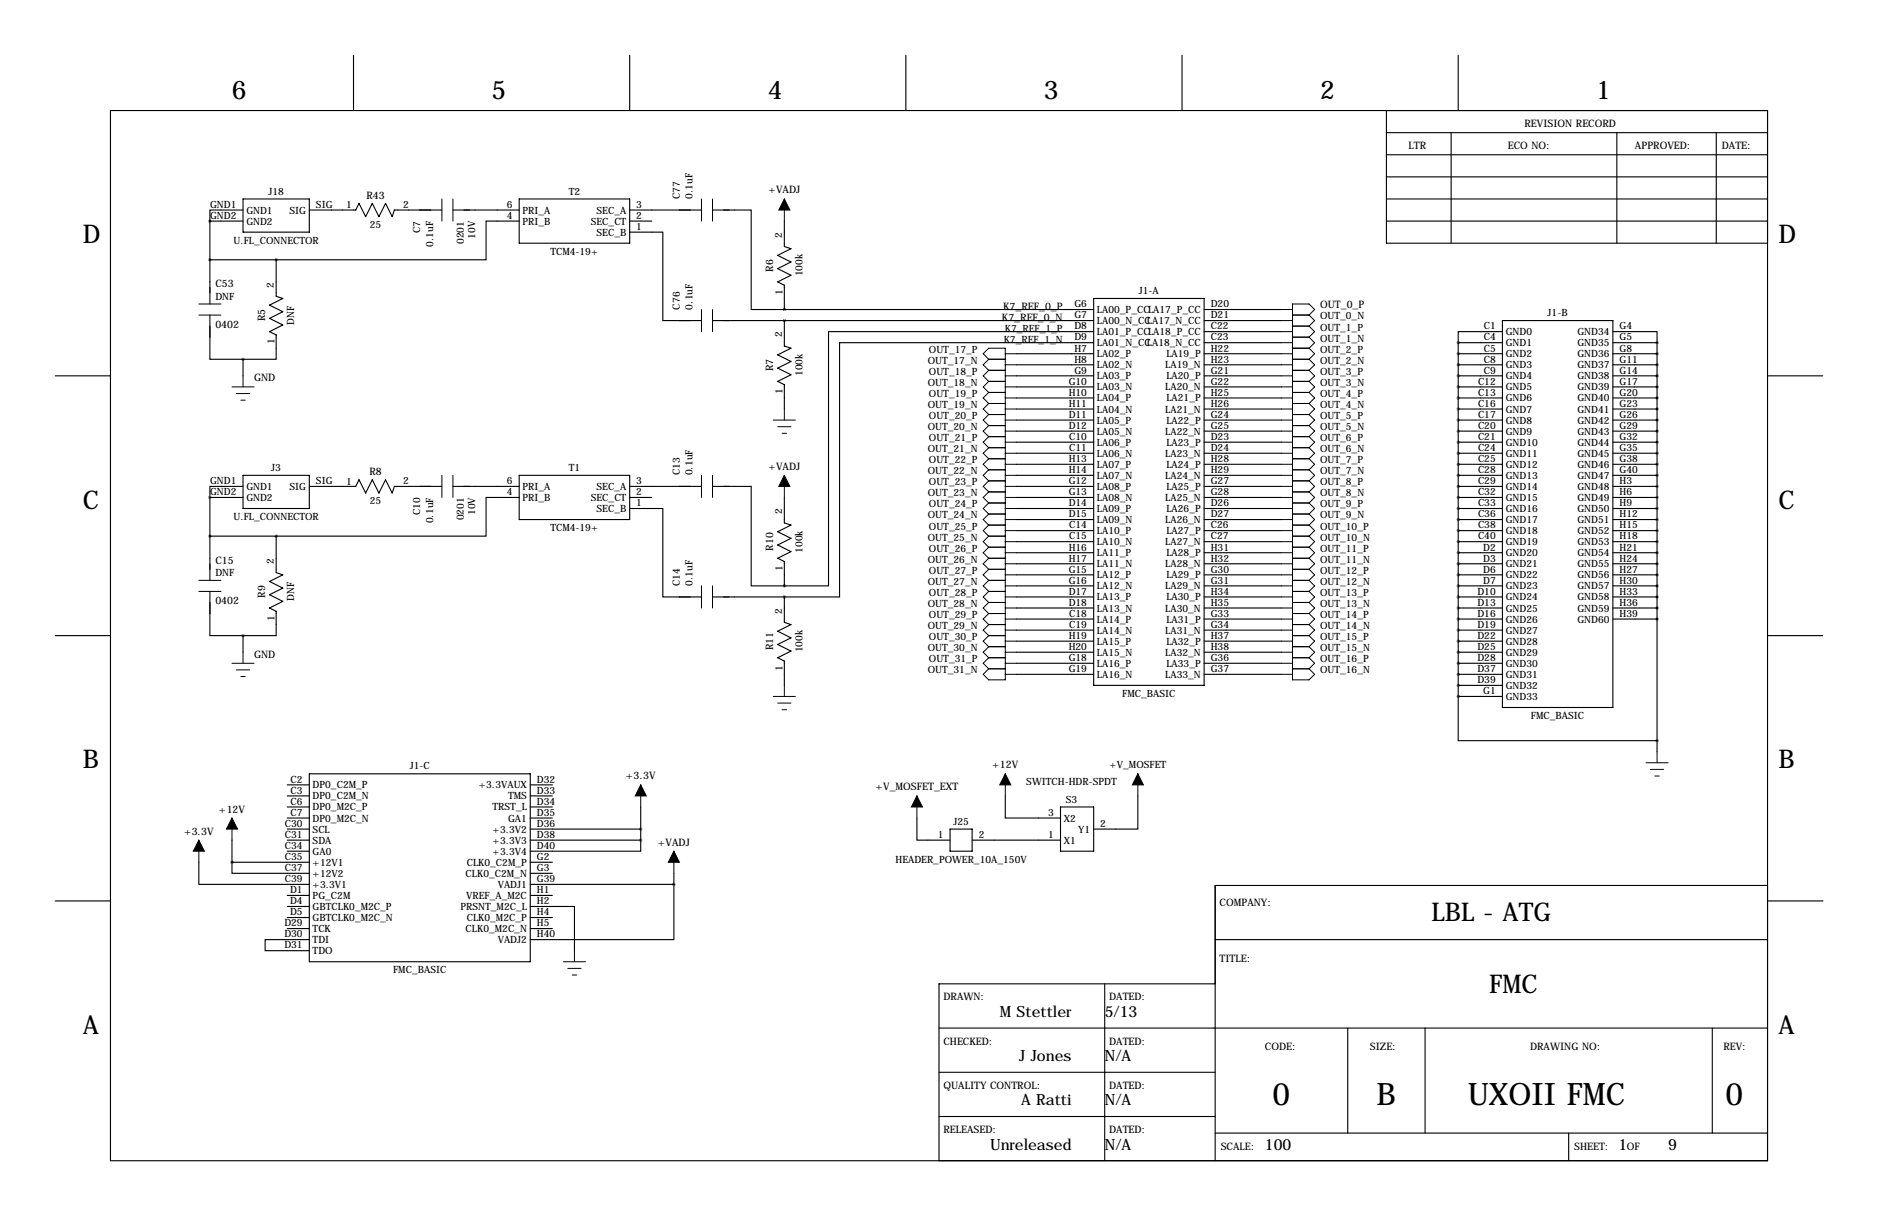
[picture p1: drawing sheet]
<svg xmlns="http://www.w3.org/2000/svg" width="432mm" height="279mm" viewBox="0 0 432 279" stroke-linecap="round" stroke-linejoin="round" font-family="sans-serif">
<defs><g id="words">
<g font-size="7.1">
<text x="292.6" y="254">0</text>
<text x="316.5" y="254">B</text>
<text x="337.5" y="254">UXOII FMC</text>
<text x="396.7" y="254">0</text>
</g>
<g font-size="5.9">
<text x="53.3" y="22.9">6</text>
<text x="113" y="22.9">5</text>
<text x="176.5" y="22.9">4</text>
<text x="240" y="22.9">3</text>
<text x="303.5" y="22.9">2</text>
<text x="367" y="22.9">1</text>
<text x="19" y="55.9">D</text>
<text x="408.9" y="55.9">D</text>
<text x="19" y="116.8">C</text>
<text x="408.9" y="116.8">C</text>
<text x="19" y="176.5">B</text>
<text x="408.9" y="176.5">B</text>
<text x="329.1" y="211.6">LBL - ATG</text>
<text x="342.4" y="228.1">FMC</text>
<text x="19" y="237.5">A</text>
<text x="408.9" y="237.5">A</text>
</g>
<g font-size="3.6">
<text x="229.9" y="233.7">M Stettler</text>
<text x="254" y="233.7">5/13</text>
<text x="234.4" y="243.8">J Jones</text>
<text x="254" y="243.8">N/A</text>
<text x="234.8" y="254">A Ratti</text>
<text x="254" y="254">N/A</text>
<text x="227.6" y="264.1">Unreleased</text>
<text x="254" y="264.1">N/A</text>
<text x="290.8" y="264.1">100</text>
<text x="372.1" y="264.1">1</text>
<text x="383.5" y="264.1">9</text>
</g>
<g font-size="2.4">
<text x="350.5" y="29.2">REVISION RECORD</text>
<text x="323.8" y="34.3">LTR</text>
<text x="346.7" y="34.3">ECO NO:</text>
<text x="375.9" y="34.3">APPROVED:</text>
<text x="395.9" y="34.3">DATE:</text>
<text x="84.3" y="45.7">R43</text>
<text x="176.7" y="44.4">+VADJ</text>
<text x="177.8" y="62.4" transform="rotate(-90 177.8 62.4)">R6</text>
<text x="49.5" y="66">C53</text>
<text x="230.6" y="71.1">K7_REF_0_P</text>
<text x="303.5" y="70.9">OUT_0_P</text>
<text x="49.5" y="75.3">0402</text>
<text x="61" y="73.8" transform="rotate(-90 61 73.8)">R5</text>
<text x="230.4" y="73.7">K7_REF_0_N</text>
<text x="58.4" y="87.6">GND</text>
<text x="177.8" y="85.2" transform="rotate(-90 177.8 85.2)">R7</text>
<text x="176.7" y="107.9">+VADJ</text>
<text x="84.9" y="109.2">R8</text>
<text x="49.5" y="129.5">C15</text>
<text x="177.8" y="126.6" transform="rotate(-90 177.8 126.6)">R10</text>
<text x="61" y="137.3" transform="rotate(-90 61 137.3)">R9</text>
<text x="49.5" y="138.8">0402</text>
<text x="177.8" y="149.4" transform="rotate(-90 177.8 149.4)">R11</text>
<text x="58.4" y="151.1">GND</text>
<text x="143.9" y="179.1">+3.3V</text>
<text x="228.2" y="176.5">+12V</text>
<text x="201.3" y="181.6">+V_MOSFET_EXT</text>
<text x="42.3" y="191.8">+3.3V</text>
<text x="50.4" y="186.7">+12V</text>
<text x="151.3" y="194.3">+VADJ</text>
<text x="280.4" y="208.3">COMPANY:</text>
<text x="280.4" y="221">TITLE:</text>
<text x="216.9" y="229.9">DRAWN:</text>
<text x="255" y="229.9">DATED:</text>
<text x="216.9" y="240">CHECKED:</text>
<text x="255" y="240">DATED:</text>
<text x="290.8" y="241.3">CODE:</text>
<text x="315" y="241.3">SIZE:</text>
<text x="351.8" y="241.3">DRAWING NO:</text>
<text x="396.2" y="241.3">REV:</text>
<text x="216.9" y="250.2">QUALITY CONTROL:</text>
<text x="255" y="250.2">DATED:</text>
<text x="216.9" y="260.3">RELEASED:</text>
<text x="255" y="260.3">DATED:</text>
<text x="280.7" y="264.2">SCALE:</text>
<text x="361.9" y="264.2">SHEET:</text>
<text x="374" y="264.2">OF</text>
</g>
<g font-size="2.3">
<text x="48.3" y="47.8">GND1</text>
<text x="61.7" y="44.7">J18</text>
<text x="72.6" y="47.8">SIG</text>
<text x="79.6" y="47.9">1</text>
<text x="92.7" y="47.8">2</text>
<text x="116.5" y="47.8">6</text>
<text x="130.8" y="44.7">T2</text>
<text x="146.3" y="47.8">3</text>
<text x="156.3" y="45.7" transform="rotate(-90 156.3 45.7)">C77</text>
<text x="159.3" y="45.7" transform="rotate(-90 159.3 45.7)">0.1uF</text>
<text x="48.3" y="50.3">GND2</text>
<text x="56.6" y="49.1">GND1</text>
<text x="56.6" y="51.6">GND2</text>
<text x="66.5" y="49.1">SIG</text>
<text x="85" y="52.4">25</text>
<text x="96.6" y="53.6" transform="rotate(-90 96.6 53.6)">C7</text>
<text x="116.5" y="50.3">4</text>
<text x="120.1" y="49.1">PRI_A</text>
<text x="120.1" y="51.6">PRI_B</text>
<text x="135.8" y="51.6">SEC_CT</text>
<text x="137.2" y="49.1">SEC_A</text>
<text x="146.3" y="50.3">2</text>
<text x="146.3" y="52.8">1</text>
<text x="53.7" y="56">U.FL_CONNECTOR</text>
<text x="99.6" y="56.7" transform="rotate(-90 99.6 56.7)">0.1uF</text>
<text x="106.7" y="56.1" transform="rotate(-90 106.7 56.1)">0201</text>
<text x="109.2" y="54.9" transform="rotate(-90 109.2 54.9)">10V</text>
<text x="126.5" y="58.5">TCM4-19+</text>
<text x="137.2" y="54.1">SEC_B</text>
<text x="179.8" y="54.7" transform="rotate(-90 179.8 54.7)">2</text>
<text x="184.5" y="63.5" transform="rotate(-90 184.5 63.5)">100k</text>
<text x="49.5" y="68.9">DNF</text>
<text x="63" y="66.1" transform="rotate(-90 63 66.1)">2</text>
<text x="156.3" y="71.1" transform="rotate(-90 156.3 71.1)">C76</text>
<text x="159.3" y="71.1" transform="rotate(-90 159.3 71.1)">0.1uF</text>
<text x="179.9" y="67.7" transform="rotate(-90 179.9 67.7)">1</text>
<text x="247" y="70.6">G6</text>
<text x="252.2" y="71.9">LA00_P_CCLA17_P_CC</text>
<text x="261.9" y="67.6">J1-A</text>
<text x="278.4" y="70.6">D20</text>
<text x="67.7" y="74.6" transform="rotate(-90 67.7 74.6)">DNF</text>
<text x="179.8" y="77.5" transform="rotate(-90 179.8 77.5)">2</text>
<text x="231" y="76.2">K7_REF_1_P</text>
<text x="247" y="73.2">G7</text>
<text x="247" y="75.7">D8</text>
<text x="252.2" y="74.5">LA00_N_CC</text>
<text x="252.2" y="77">LA01_P_CCLA18_P_CC</text>
<text x="263.7" y="74.5">LA17_N_CC</text>
<text x="278.4" y="73.2">D21</text>
<text x="278.4" y="75.7">C22</text>
<text x="303.5" y="75.9">OUT_1_P</text>
<text x="303.5" y="73.4">OUT_0_N</text>
<text x="341.1" y="75.7">C1</text>
<text x="346.2" y="77">GND0</text>
<text x="355.8" y="72.6">J1-B</text>
<text x="362.7" y="77">GND34</text>
<text x="372.4" y="75.7">G4</text>
<text x="63.1" y="79.1" transform="rotate(-90 63.1 79.1)">1</text>
<text x="213.3" y="83.6">OUT_17_N</text>
<text x="213.6" y="81">OUT_17_P</text>
<text x="230.8" y="78.7">K7_REF_1_N</text>
<text x="247" y="78.2">D9</text>
<text x="247" y="80.8">H7</text>
<text x="247" y="83.3">H8</text>
<text x="252.2" y="79.5">LA01_N_CC</text>
<text x="252.2" y="82.1">LA02_P</text>
<text x="263.7" y="79.5">LA18_N_CC</text>
<text x="268.2" y="82.1">LA19_P</text>
<text x="278.4" y="78.2">C23</text>
<text x="278.4" y="80.8">H22</text>
<text x="278.4" y="83.3">H23</text>
<text x="303.5" y="81">OUT_2_P</text>
<text x="303.5" y="83.6">OUT_2_N</text>
<text x="303.5" y="78.5">OUT_1_N</text>
<text x="341.1" y="78.2">C4</text>
<text x="341.1" y="80.8">C5</text>
<text x="341.1" y="83.3">C8</text>
<text x="346.2" y="79.5">GND1</text>
<text x="346.2" y="82.1">GND2</text>
<text x="362.7" y="79.5">GND35</text>
<text x="362.7" y="82.1">GND36</text>
<text x="372.4" y="78.2">G5</text>
<text x="372.4" y="80.8">G8</text>
<text x="372.4" y="83.3">G11</text>
<text x="184.5" y="86.4" transform="rotate(-90 184.5 86.4)">100k</text>
<text x="213.3" y="88.6">OUT_18_N</text>
<text x="213.6" y="86.1">OUT_18_P</text>
<text x="245.7" y="88.4">G10</text>
<text x="247" y="85.9">G9</text>
<text x="252.2" y="84.6">LA02_N</text>
<text x="252.2" y="87.2">LA03_P</text>
<text x="252.2" y="89.7">LA03_N</text>
<text x="267.9" y="84.6">LA19_N</text>
<text x="267.9" y="89.7">LA20_N</text>
<text x="268.2" y="87.2">LA20_P</text>
<text x="278.4" y="85.9">G21</text>
<text x="278.4" y="88.4">G22</text>
<text x="303.5" y="86.1">OUT_3_P</text>
<text x="303.5" y="88.6">OUT_3_N</text>
<text x="339.8" y="88.4">C12</text>
<text x="341.1" y="85.9">C9</text>
<text x="346.2" y="84.6">GND3</text>
<text x="346.2" y="87.2">GND4</text>
<text x="346.2" y="89.7">GND5</text>
<text x="362.7" y="84.6">GND37</text>
<text x="362.7" y="87.2">GND38</text>
<text x="362.7" y="89.7">GND39</text>
<text x="372.4" y="85.9">G14</text>
<text x="372.4" y="88.4">G17</text>
<text x="179.9" y="90.6" transform="rotate(-90 179.9 90.6)">1</text>
<text x="213.3" y="93.7">OUT_19_N</text>
<text x="213.6" y="91.2">OUT_19_P</text>
<text x="245.7" y="90.9">H10</text>
<text x="245.7" y="93.5">H11</text>
<text x="252.2" y="92.2">LA04_P</text>
<text x="252.2" y="94.8">LA04_N</text>
<text x="267.9" y="94.8">LA21_N</text>
<text x="268.2" y="92.2">LA21_P</text>
<text x="278.4" y="90.9">H25</text>
<text x="278.4" y="93.5">H26</text>
<text x="303.5" y="91.2">OUT_4_P</text>
<text x="303.5" y="93.7">OUT_4_N</text>
<text x="339.8" y="90.9">C13</text>
<text x="339.8" y="93.5">C16</text>
<text x="346.2" y="92.2">GND6</text>
<text x="346.2" y="94.8">GND7</text>
<text x="362.7" y="92.2">GND40</text>
<text x="362.7" y="94.8">GND41</text>
<text x="372.4" y="90.9">G20</text>
<text x="372.4" y="93.5">G23</text>
<text x="213.3" y="98.8">OUT_20_N</text>
<text x="213.6" y="101.3">OUT_21_P</text>
<text x="213.6" y="96.3">OUT_20_P</text>
<text x="245.7" y="96">D11</text>
<text x="245.7" y="98.6">D12</text>
<text x="245.9" y="101.1">C10</text>
<text x="252.2" y="97.3">LA05_P</text>
<text x="252.2" y="99.9">LA05_N</text>
<text x="267.9" y="99.9">LA22_N</text>
<text x="268.2" y="97.3">LA22_P</text>
<text x="278.4" y="96">G24</text>
<text x="278.4" y="98.6">G25</text>
<text x="278.4" y="101.1">D23</text>
<text x="303.5" y="101.3">OUT_6_P</text>
<text x="303.5" y="96.3">OUT_5_P</text>
<text x="303.5" y="98.8">OUT_5_N</text>
<text x="339.8" y="96">C17</text>
<text x="339.8" y="98.6">C20</text>
<text x="339.8" y="101.1">C21</text>
<text x="346.2" y="97.3">GND8</text>
<text x="346.2" y="99.9">GND9</text>
<text x="362.7" y="97.3">GND42</text>
<text x="362.7" y="99.9">GND43</text>
<text x="372.4" y="96">G26</text>
<text x="372.4" y="98.6">G29</text>
<text x="372.4" y="101.1">G32</text>
<text x="213.3" y="103.9">OUT_21_N</text>
<text x="213.6" y="106.4">OUT_22_P</text>
<text x="245.7" y="106.2">H13</text>
<text x="245.9" y="103.6">C11</text>
<text x="252.2" y="102.4">LA06_P</text>
<text x="252.2" y="104.9">LA06_N</text>
<text x="252.2" y="107.5">LA07_P</text>
<text x="267.9" y="104.9">LA23_N</text>
<text x="268.2" y="102.4">LA23_P</text>
<text x="268.2" y="107.5">LA24_P</text>
<text x="278.4" y="103.6">D24</text>
<text x="278.4" y="106.2">H28</text>
<text x="303.5" y="106.4">OUT_7_P</text>
<text x="303.5" y="103.9">OUT_6_N</text>
<text x="339.8" y="103.6">C24</text>
<text x="339.8" y="106.2">C25</text>
<text x="346.2" y="102.4">GND10</text>
<text x="346.2" y="104.9">GND11</text>
<text x="346.2" y="107.5">GND12</text>
<text x="362.7" y="102.4">GND44</text>
<text x="362.7" y="104.9">GND45</text>
<text x="362.7" y="107.5">GND46</text>
<text x="372.4" y="103.6">G35</text>
<text x="372.4" y="106.2">G38</text>
<text x="48.3" y="111.3">GND1</text>
<text x="48.3" y="113.8">GND2</text>
<text x="56.6" y="112.6">GND1</text>
<text x="62.4" y="108.2">J3</text>
<text x="66.5" y="112.6">SIG</text>
<text x="72.6" y="111.3">SIG</text>
<text x="79.6" y="111.4">1</text>
<text x="92.7" y="111.3">2</text>
<text x="116.5" y="111.3">6</text>
<text x="116.5" y="113.8">4</text>
<text x="120.1" y="112.6">PRI_A</text>
<text x="130.8" y="108.2">T1</text>
<text x="137.2" y="112.6">SEC_A</text>
<text x="146.3" y="111.3">3</text>
<text x="146.3" y="113.8">2</text>
<text x="156.3" y="109.2" transform="rotate(-90 156.3 109.2)">C13</text>
<text x="159.3" y="109.2" transform="rotate(-90 159.3 109.2)">0.1uF</text>
<text x="213.3" y="109">OUT_22_N</text>
<text x="213.6" y="111.5">OUT_23_P</text>
<text x="245.7" y="108.7">H14</text>
<text x="245.7" y="111.3">G12</text>
<text x="245.7" y="113.8">G13</text>
<text x="252.2" y="110">LA07_N</text>
<text x="252.2" y="112.6">LA08_P</text>
<text x="267.9" y="110">LA24_N</text>
<text x="268.2" y="112.6">LA25_P</text>
<text x="278.4" y="108.7">H29</text>
<text x="278.4" y="111.3">G27</text>
<text x="278.4" y="113.8">G28</text>
<text x="303.5" y="109">OUT_7_N</text>
<text x="303.5" y="111.5">OUT_8_P</text>
<text x="339.8" y="108.7">C28</text>
<text x="339.8" y="111.3">C29</text>
<text x="339.8" y="113.8">C32</text>
<text x="346.2" y="110">GND13</text>
<text x="346.2" y="112.6">GND14</text>
<text x="362.7" y="110">GND47</text>
<text x="362.7" y="112.6">GND48</text>
<text x="372.4" y="108.7">G40</text>
<text x="372.4" y="111.3">H3</text>
<text x="372.4" y="113.8">H6</text>
<text x="53.7" y="119.5">U.FL_CONNECTOR</text>
<text x="56.6" y="115.1">GND2</text>
<text x="85" y="115.9">25</text>
<text x="96.6" y="118.4" transform="rotate(-90 96.6 118.4)">C10</text>
<text x="106.7" y="119.6" transform="rotate(-90 106.7 119.6)">0201</text>
<text x="109.2" y="118.4" transform="rotate(-90 109.2 118.4)">10V</text>
<text x="120.1" y="115.1">PRI_B</text>
<text x="135.8" y="115.1">SEC_CT</text>
<text x="137.2" y="117.6">SEC_B</text>
<text x="146.3" y="116.3">1</text>
<text x="179.8" y="118.2" transform="rotate(-90 179.8 118.2)">2</text>
<text x="213.3" y="119.1">OUT_24_N</text>
<text x="213.3" y="114">OUT_23_N</text>
<text x="213.6" y="116.6">OUT_24_P</text>
<text x="245.7" y="116.3">D14</text>
<text x="245.7" y="118.9">D15</text>
<text x="252.2" y="115.1">LA08_N</text>
<text x="252.2" y="117.6">LA09_P</text>
<text x="267.9" y="115.1">LA25_N</text>
<text x="268.2" y="117.6">LA26_P</text>
<text x="278.4" y="116.3">D26</text>
<text x="278.4" y="118.9">D27</text>
<text x="303.5" y="116.6">OUT_9_P</text>
<text x="303.5" y="119.1">OUT_9_N</text>
<text x="303.5" y="114">OUT_8_N</text>
<text x="339.8" y="116.3">C33</text>
<text x="339.8" y="118.9">C36</text>
<text x="346.2" y="115.1">GND15</text>
<text x="346.2" y="117.6">GND16</text>
<text x="362.7" y="115.1">GND49</text>
<text x="362.7" y="117.6">GND50</text>
<text x="372.4" y="116.3">H9</text>
<text x="372.4" y="118.9">H12</text>
<text x="99.6" y="120.2" transform="rotate(-90 99.6 120.2)">0.1uF</text>
<text x="126.5" y="122">TCM4-19+</text>
<text x="213.3" y="124.2">OUT_25_N</text>
<text x="213.6" y="121.7">OUT_25_P</text>
<text x="245.9" y="121.4">C14</text>
<text x="245.9" y="124">C15</text>
<text x="252.2" y="120.2">LA09_N</text>
<text x="252.2" y="122.7">LA10_P</text>
<text x="252.2" y="125.3">LA10_N</text>
<text x="267.9" y="120.2">LA26_N</text>
<text x="267.9" y="125.3">LA27_N</text>
<text x="268.2" y="122.7">LA27_P</text>
<text x="278.4" y="121.4">C26</text>
<text x="278.4" y="124">C27</text>
<text x="303.5" y="121.7">OUT_10_P</text>
<text x="303.5" y="124.2">OUT_10_N</text>
<text x="339.8" y="121.4">C38</text>
<text x="339.8" y="124">C40</text>
<text x="346.2" y="120.2">GND17</text>
<text x="346.2" y="122.7">GND18</text>
<text x="346.2" y="125.3">GND19</text>
<text x="362.7" y="120.2">GND51</text>
<text x="362.7" y="122.7">GND52</text>
<text x="362.7" y="125.3">GND53</text>
<text x="372.4" y="121.4">H15</text>
<text x="372.4" y="124">H18</text>
<text x="63" y="129.6" transform="rotate(-90 63 129.6)">2</text>
<text x="179.9" y="131.2" transform="rotate(-90 179.9 131.2)">1</text>
<text x="184.5" y="127" transform="rotate(-90 184.5 127)">100k</text>
<text x="213.3" y="129.3">OUT_26_N</text>
<text x="213.6" y="131.8">OUT_27_P</text>
<text x="213.6" y="126.7">OUT_26_P</text>
<text x="245.7" y="126.5">H16</text>
<text x="245.7" y="129">H17</text>
<text x="245.7" y="131.6">G15</text>
<text x="252.2" y="127.8">LA11_P</text>
<text x="252.2" y="130.3">LA11_N</text>
<text x="267.9" y="130.3">LA28_N</text>
<text x="268.2" y="127.8">LA28_P</text>
<text x="278.4" y="126.5">H31</text>
<text x="278.4" y="129">H32</text>
<text x="278.4" y="131.6">G30</text>
<text x="303.5" y="126.7">OUT_11_P</text>
<text x="303.5" y="129.3">OUT_11_N</text>
<text x="303.5" y="131.8">OUT_12_P</text>
<text x="341" y="126.5">D2</text>
<text x="341" y="129">D3</text>
<text x="341" y="131.6">D6</text>
<text x="346.2" y="127.8">GND20</text>
<text x="346.2" y="130.3">GND21</text>
<text x="362.7" y="127.8">GND54</text>
<text x="362.7" y="130.3">GND55</text>
<text x="372.4" y="126.5">H21</text>
<text x="372.4" y="129">H24</text>
<text x="372.4" y="131.6">H27</text>
<text x="49.5" y="132.4">DNF</text>
<text x="156.3" y="134.6" transform="rotate(-90 156.3 134.6)">C14</text>
<text x="159.3" y="134.6" transform="rotate(-90 159.3 134.6)">0.1uF</text>
<text x="213.3" y="134.4">OUT_27_N</text>
<text x="213.6" y="136.9">OUT_28_P</text>
<text x="245.7" y="134.1">G16</text>
<text x="245.7" y="136.7">D17</text>
<text x="252.2" y="132.9">LA12_P</text>
<text x="252.2" y="135.4">LA12_N</text>
<text x="252.2" y="138">LA13_P</text>
<text x="267.9" y="135.4">LA29_N</text>
<text x="268.2" y="132.9">LA29_P</text>
<text x="268.2" y="138">LA30_P</text>
<text x="278.4" y="134.1">G31</text>
<text x="278.4" y="136.7">H34</text>
<text x="303.5" y="136.9">OUT_13_P</text>
<text x="303.5" y="134.4">OUT_12_N</text>
<text x="339.7" y="136.7">D10</text>
<text x="341" y="134.1">D7</text>
<text x="346.2" y="132.9">GND22</text>
<text x="346.2" y="135.4">GND23</text>
<text x="346.2" y="138">GND24</text>
<text x="362.7" y="132.9">GND56</text>
<text x="362.7" y="135.4">GND57</text>
<text x="362.7" y="138">GND58</text>
<text x="372.4" y="134.1">H30</text>
<text x="372.4" y="136.7">H33</text>
<text x="63.1" y="142.6" transform="rotate(-90 63.1 142.6)">1</text>
<text x="67.7" y="138.1" transform="rotate(-90 67.7 138.1)">DNF</text>
<text x="179.8" y="141" transform="rotate(-90 179.8 141)">2</text>
<text x="213.3" y="139.4">OUT_28_N</text>
<text x="213.6" y="142">OUT_29_P</text>
<text x="245.7" y="139.2">D18</text>
<text x="245.9" y="141.7">C18</text>
<text x="252.2" y="140.5">LA13_N</text>
<text x="252.2" y="143">LA14_P</text>
<text x="267.9" y="140.5">LA30_N</text>
<text x="268.2" y="143">LA31_P</text>
<text x="278.4" y="139.2">H35</text>
<text x="278.4" y="141.7">G33</text>
<text x="303.5" y="142">OUT_14_P</text>
<text x="303.5" y="139.4">OUT_13_N</text>
<text x="339.7" y="139.2">D13</text>
<text x="339.7" y="141.7">D16</text>
<text x="346.2" y="140.5">GND25</text>
<text x="346.2" y="143">GND26</text>
<text x="362.7" y="140.5">GND59</text>
<text x="362.7" y="143">GND60</text>
<text x="372.4" y="139.2">H36</text>
<text x="372.4" y="141.7">H39</text>
<text x="184.5" y="149.9" transform="rotate(-90 184.5 149.9)">100k</text>
<text x="213.3" y="149.6">OUT_30_N</text>
<text x="213.3" y="144.5">OUT_29_N</text>
<text x="213.6" y="147.1">OUT_30_P</text>
<text x="245.7" y="146.8">H19</text>
<text x="245.7" y="149.4">H20</text>
<text x="245.9" y="144.3">C19</text>
<text x="252.2" y="145.6">LA14_N</text>
<text x="252.2" y="148.1">LA15_P</text>
<text x="267.9" y="145.6">LA31_N</text>
<text x="268.2" y="148.1">LA32_P</text>
<text x="278.4" y="144.3">G34</text>
<text x="278.4" y="146.8">H37</text>
<text x="278.4" y="149.4">H38</text>
<text x="303.5" y="147.1">OUT_15_P</text>
<text x="303.5" y="149.6">OUT_15_N</text>
<text x="303.5" y="144.5">OUT_14_N</text>
<text x="339.7" y="144.3">D19</text>
<text x="339.7" y="146.8">D22</text>
<text x="339.7" y="149.4">D25</text>
<text x="346.2" y="145.6">GND27</text>
<text x="346.2" y="148.1">GND28</text>
<text x="179.9" y="154.1" transform="rotate(-90 179.9 154.1)">1</text>
<text x="213.3" y="154.7">OUT_31_N</text>
<text x="213.6" y="152.1">OUT_31_P</text>
<text x="245.7" y="151.9">G18</text>
<text x="245.7" y="154.4">G19</text>
<text x="252.2" y="150.7">LA15_N</text>
<text x="252.2" y="153.2">LA16_P</text>
<text x="252.2" y="155.7">LA16_N</text>
<text x="267.9" y="150.7">LA32_N</text>
<text x="267.9" y="155.7">LA33_N</text>
<text x="268.2" y="153.2">LA33_P</text>
<text x="278.4" y="151.9">G36</text>
<text x="278.4" y="154.4">G37</text>
<text x="303.5" y="152.1">OUT_16_P</text>
<text x="303.5" y="154.7">OUT_16_N</text>
<text x="339.7" y="151.9">D28</text>
<text x="339.7" y="154.4">D37</text>
<text x="346.2" y="150.7">GND29</text>
<text x="346.2" y="153.2">GND30</text>
<text x="346.2" y="155.7">GND31</text>
<text x="258" y="160.1">FMC_BASIC</text>
<text x="339.7" y="157">D39</text>
<text x="341" y="159.5">G1</text>
<text x="346.2" y="158.3">GND32</text>
<text x="346.2" y="160.8">GND33</text>
<text x="352" y="165.2">FMC_BASIC</text>
<text x="66.8" y="179.8">C2</text>
<text x="94.2" y="176.8">J1-C</text>
<text x="123.4" y="179.8">D32</text>
<text x="255.1" y="176.5">+V_MOSFET</text>
<text x="66.8" y="182.4">C3</text>
<text x="66.8" y="184.9">C6</text>
<text x="71.9" y="181.1">DP0_C2M_P</text>
<text x="71.9" y="183.7">DP0_C2M_N</text>
<text x="110.1" y="181.1">+3.3VAUX</text>
<text x="116.8" y="183.7">TMS</text>
<text x="123.4" y="182.4">D33</text>
<text x="123.4" y="184.9">D34</text>
<text x="236" y="180.3">SWITCH-HDR-SPDT</text>
<text x="245.1" y="184.5">S3</text>
<text x="65.5" y="190">C30</text>
<text x="66.8" y="187.5">C7</text>
<text x="71.9" y="186.2">DP0_M2C_P</text>
<text x="71.9" y="188.8">DP0_M2C_N</text>
<text x="71.9" y="191.3">SCL</text>
<text x="113.3" y="186.2">TRST_L</text>
<text x="113.3" y="191.3">+3.3V2</text>
<text x="116.8" y="188.8">GA1</text>
<text x="123.4" y="187.5">D35</text>
<text x="123.4" y="190">D36</text>
<text x="219.2" y="189.5">J25</text>
<text x="241" y="187.5">3</text>
<text x="244.6" y="188.8">X2</text>
<text x="247.9" y="191.3">Y1</text>
<text x="253" y="190">2</text>
<text x="65.5" y="192.5">C31</text>
<text x="65.5" y="195.1">C34</text>
<text x="65.5" y="197.6">C35</text>
<text x="71.9" y="193.8">SDA</text>
<text x="71.9" y="196.4">GA0</text>
<text x="113.3" y="193.8">+3.3V3</text>
<text x="113.3" y="196.4">+3.3V4</text>
<text x="123.4" y="192.5">D38</text>
<text x="123.4" y="195.1">D40</text>
<text x="123.4" y="197.6">G2</text>
<text x="215.6" y="192.5">1</text>
<text x="225" y="192.5">2</text>
<text x="241" y="192.5">1</text>
<text x="244.6" y="193.8">X1</text>
<text x="65.5" y="200.2">C37</text>
<text x="65.5" y="202.7">C39</text>
<text x="71.9" y="198.9">+12V1</text>
<text x="71.9" y="201.5">+12V2</text>
<text x="107.1" y="201.5">CLK0_C2M_N</text>
<text x="107.3" y="198.9">CLK0_C2M_P</text>
<text x="123.4" y="200.2">G3</text>
<text x="123.4" y="202.7">G39</text>
<text x="205.9" y="198.2">HEADER_POWER_10A_150V</text>
<text x="66.7" y="205.2">D1</text>
<text x="66.7" y="207.8">D4</text>
<text x="71.9" y="204">+3.3V1</text>
<text x="71.9" y="206.5">PG_C2M</text>
<text x="71.9" y="209.1">GBTCLK0_M2C_P</text>
<text x="105.9" y="209.1">PRSNT_M2C_L</text>
<text x="107.2" y="206.5">VREF_A_M2C</text>
<text x="114.4" y="204">VADJ1</text>
<text x="123.4" y="205.2">H1</text>
<text x="123.4" y="207.8">H2</text>
<text x="65.4" y="212.9">D29</text>
<text x="65.4" y="215.4">D30</text>
<text x="66.7" y="210.3">D5</text>
<text x="71.9" y="211.6">GBTCLK0_M2C_N</text>
<text x="71.9" y="214.2">TCK</text>
<text x="107.1" y="214.2">CLK0_M2C_N</text>
<text x="107.3" y="211.6">CLK0_M2C_P</text>
<text x="123.4" y="210.3">H4</text>
<text x="123.4" y="212.9">H5</text>
<text x="123.4" y="215.4">H40</text>
<text x="65.4" y="217.9">D31</text>
<text x="71.9" y="216.7">TDI</text>
<text x="71.9" y="219.2">TDO</text>
<text x="114.4" y="216.7">VADJ2</text>
<text x="90.4" y="223.6">FMC_BASIC</text>
</g>
</g></defs>
<g fill="none" stroke="#000" stroke-width=".25">
<path d="M81.3 12.7v12.7M144.8 12.7v12.7M208.3 12.7v12.7M271.8 12.7v12.7M335.3 12.7v12.7M25.4 25.4h381v241.3h-381zM318.8 30.5h87.6M318.8 35.6h87.6M318.8 25.4v30.5h87.6M333.7 30.5v25.4M371.8 30.5v25.4M394.6 30.5v25.4"/>
<path d="M48.3 50.8h7.6M48.3 50.8v19M48.3 59.7h15.2M55.9 48.3h-7.6v2.5M55.9 45.7h15.2v7.6h-15.2zM63.5 59.7v8.4l1.5 .5-3 1.5 3 1.5-3 1.6 3 1.5-3 1.5 1.5 .8v5.5h-7.6M71.1 48.3h10.7l.7-1.6 1.6 3.1 1.5-3.1 1.5 3.1 1.5-3.1 1.6 3.1 .5-1.5h10.9M104.1 48.3h15.3M119.4 50.8h-7.6v8.9h-48.3M119.4 45.7h25.4v10.2h-25.4zM144.8 53.3h7.6v20.4h8.9M144.8 50.8h5.1"/>
<path d="M144.8 48.3h16.5M163.8 48.3h8.9v22.8h7.6M180.3 50.8v5.8l1.6 .6-3.1 1.5 3.1 1.5-3.1 1.5 3.1 1.5-3.1 1.6 1.5 .7v5.6M318.8 45.7h87.6M318.8 50.8h87.6M318.8 40.6h87.6M48.3 72.4v10.1h7.6M163.8 73.7h87.7M180.3 71.1h71.2M180.3 73.7v5.8l1.6 .5-3.1 1.5 3.1 1.6-3.1 1.5 3.1 1.5-3.1 1.5 1.5 .8v5.6M251.5 76.2h-61v58.4h-10.2M251.5 78.7h-58.5v58.5h-12.7"/>
<path d="M251.5 68.6h25.4v88.9h-25.4zM276.9 71.1h17.7M276.9 73.7h17.7M276.9 76.2h17.7M276.9 78.7h17.7M335.3 78.7v81.3M335.3 78.7h10.1M345.4 76.2h-10.1v2.5M345.4 73.7h25.4v88.9h-25.4zM370.8 76.2h10.2v2.5M370.8 78.7h10.2M381 78.7v94"/>
<path d="M12.7 86.4h12.7M55.9 82.5v3.9M233.7 86.4h17.8M233.7 81.3h17.8M233.7 83.8h17.8M233.7 88.9h17.8M233.7 91.4h17.8M233.7 94h17.8M233.7 96.5h17.8M233.7 99.1h17.8M276.9 86.4h17.7M276.9 81.3h17.7"/>
<path d="M276.9 83.8h17.7M276.9 88.9h17.7M276.9 91.4h17.7M276.9 94h17.7M276.9 96.5h17.7M276.9 99.1h17.7M335.3 86.4h10.1M335.3 81.3h10.1M335.3 83.8h10.1M335.3 88.9h10.1M335.3 91.4h10.1M335.3 94h10.1"/>
<path d="M335.3 96.5h10.1M335.3 99.1h10.1M370.8 86.4h10.2M370.8 81.3h10.2M370.8 83.8h10.2M370.8 88.9h10.2M370.8 91.4h10.2M370.8 94h10.2M370.8 96.5h10.2M370.8 99.1h10.2M406.4 86.4h12.7M48.3 114.3h7.6"/>
<path d="M48.3 114.3v19M55.9 111.8h-7.6v2.5M55.9 109.2h15.2v7.6h-15.2zM71.1 111.8h10.7l.7-1.6 1.6 3.1 1.5-3.1 1.5 3.1 1.5-3.1 1.6 3.1 .5-1.5h10.9M104.1 111.8h15.3M119.4 114.3h-7.6v8.9h-48.3M119.4 109.2h25.4v10.2h-25.4zM144.8 116.8h7.6v20.4h8.9M144.8 111.8h16.5M144.8 114.3h5.1M163.8 111.8h8.9v22.8h7.6M180.3 114.3v5.8l1.6 .6-3.1 1.5 3.1 1.5-3.1 1.5 3.1 1.5-3.1 1.6 1.5 .7v5.6"/>
<path d="M233.7 101.6h17.8M233.7 104.1h17.8M233.7 106.7h17.8M233.7 109.2h17.8M233.7 111.8h17.8M233.7 114.3h17.8M233.7 116.8h17.8M233.7 119.4h17.8M276.9 101.6h17.7M276.9 104.1h17.7M276.9 106.7h17.7M276.9 109.2h17.7"/>
<path d="M276.9 111.8h17.7M276.9 114.3h17.7M276.9 116.8h17.7M276.9 119.4h17.7M335.3 101.6h10.1M335.3 104.1h10.1M335.3 106.7h10.1M335.3 109.2h10.1M335.3 111.8h10.1M335.3 114.3h10.1M335.3 116.8h10.1M335.3 119.4h10.1"/>
<path d="M370.8 101.6h10.2M370.8 104.1h10.2M370.8 106.7h10.2M370.8 109.2h10.2M370.8 111.8h10.2M370.8 114.3h10.2M370.8 116.8h10.2M370.8 119.4h10.2M48.3 135.9v10.1h7.6M48.3 123.2h15.2M63.5 123.2v8.4l1.5 .5-3 1.5 3 1.5-3 1.6 3 1.5-3 1.5 1.5 .8v5.5h-7.6M163.8 137.2h16.5"/>
<path d="M180.3 137.2v5.8l1.6 .5-3.1 1.5 3.1 1.6-3.1 1.5 3.1 1.5-3.1 1.5 1.5 .8v5.6M233.7 121.9h17.8M233.7 124.5h17.8M233.7 127h17.8M233.7 129.5h17.8M233.7 132.1h17.8M233.7 134.6h17.8M233.7 137.2h17.8M233.7 139.7h17.8M276.9 121.9h17.7M276.9 124.5h17.7M276.9 127h17.7"/>
<path d="M276.9 129.5h17.7M276.9 132.1h17.7M276.9 134.6h17.7M276.9 137.2h17.7M276.9 139.7h17.7M335.3 121.9h10.1M335.3 124.5h10.1M335.3 127h10.1M335.3 129.5h10.1M335.3 132.1h10.1M335.3 134.6h10.1M335.3 137.2h10.1"/>
<path d="M335.3 139.7h10.1M370.8 121.9h10.2M370.8 124.5h10.2M370.8 127h10.2M370.8 129.5h10.2M370.8 132.1h10.2M370.8 134.6h10.2M370.8 137.2h10.2M370.8 139.7h10.2M12.7 146h12.7M55.9 146v3.9M233.7 142.2h17.8"/>
<path d="M233.7 144.8h17.8M233.7 147.3h17.8M233.7 149.9h17.8M233.7 152.4h17.8M233.7 154.9h17.8M276.9 142.2h17.7M276.9 144.8h17.7M276.9 147.3h17.7M276.9 149.9h17.7M276.9 152.4h17.7M276.9 154.9h17.7M335.3 157.5h10.1"/>
<path d="M335.3 142.2h10.1M335.3 144.8h10.1M335.3 147.3h10.1M335.3 149.9h10.1M335.3 152.4h10.1M335.3 154.9h10.1M370.8 142.2h10.2M406.4 146h12.7M71.1 177.8h50.8v43.2h-50.8zM335.3 160v10.2h45.7M335.3 160h10.1M45.7 198.1v5.1h25.4"/>
<path d="M53.3 198.1v2.6h17.8M53.3 198.1h17.8M53.3 193v5.1M66 180.3h5.1M66 182.9h5.1M66 185.4h5.1M66 188h5.1M66 190.5h5.1M66 193h5.1M66 195.6h5.1M121.9 180.3h5.1M121.9 182.9h5.1"/>
<path d="M121.9 185.4h5.1M121.9 188h5.1M121.9 190.5h25.4M121.9 193h25.4M121.9 198.1h5.1M147.3 193v2.6h-25.4M147.3 185.4v7.6M210.8 188v5h7.6M218.4 190.5h5.1v5.1h-5.1zM223.5 193h20.3M231.1 182.9v5.1h12.7M243.8 185.4h7.7v10.2h-7.7z"/>
<path d="M261.6 182.9v7.6h-10.1M12.7 207h12.7M66 205.7h5.1M66 208.3h5.1M66 210.8h5.1M66 213.4h5.1M71.1 215.9h-10.1v2.5h10.1M121.9 208.3h10.2v10.1M121.9 200.7h5.1M121.9 203.2h33M121.9 205.7h5.1M121.9 210.8h5.1"/>
<path d="M121.9 213.4h5.1M154.9 203.2v12.7h-33M154.9 200.7v2.5M279.4 215.9h127M406.4 203.5h-127v63.2M406.5 207h12.7M215.9 236.2h190.5M254 226.1v40.6M279.4 226.1h-63.5v40.6M309.9 236.2v24.1M327.7 236.2v24.1M393.7 236.2v24.1"/>
<path d="M215.9 246.4h63.5M215.9 256.5h63.5M279.4 260.3h127M360.7 260.3v6.4"/>
</g>
<g fill="none" stroke="#000" stroke-width=".23">
<path d="M101.6 45.7v5.1M104.1 45.7v5.1M161.3 45.7v5.1M163.8 45.7v5.1M180.3 45.7v5.1M45.7 69.8h5.1M45.7 72.4h5.1M161.3 71.1v5.1M163.8 71.1v5.1M294.6 76.2h2.6M294.6 78.7h2.6M294.6 71.1h2.6"/>
<path d="M294.6 73.7h2.6M297.2 72.4h3.8M297.2 74.9h3.8M297.2 77.5h3.8M301 72.4l1.3-1.3-1.3-1.3h-3.8v86.4h3.8l1.3-1.3-1.3-1.2M301 74.9l1.3 1.3-1.3 1.3M301 77.5l1.3 1.2-1.3 1.3M301 72.4l1.3 1.3-1.3 1.2M53.3 88.9h5.1M54.4 90.4h3M55.4 91.9h1M55.9 86.4v2.5"/>
<path d="M177.8 96.5h5.1M178.8 98h3.1M179.8 99.6h1M180.3 94v2.5M227.3 82.5l-1.2-1.2 1.2-1.3h3.8v76.2h-3.8l-1.2-1.3 1.2-1.2M227.3 82.5h3.8M227.3 85.1h3.8M227.3 95.2h3.8M227.3 97.8h3.8M227.3 90.2h3.8M227.3 92.7h3.8M227.3 87.6h3.8"/>
<path d="M227.3 95.2l-1.2 1.3 1.2 1.3M227.3 97.8l-1.2 1.3 1.2 1.2M227.3 90.2l-1.2 1.2 1.2 1.3M227.3 92.7l-1.2 1.3 1.2 1.2M227.3 85.1l-1.2 1.3 1.2 1.2M227.3 87.6l-1.2 1.3 1.2 1.3M227.3 82.5l-1.2 1.3 1.2 1.3M231.1 88.9h2.6M231.1 96.5h2.6M231.1 81.3h2.6M231.1 83.8h2.6M231.1 99.1h2.6"/>
<path d="M231.1 91.4h2.6M231.1 94h2.6M231.1 86.4h2.6M294.6 88.9h2.6M294.6 96.5h2.6M294.6 81.3h2.6M294.6 83.8h2.6M294.6 99.1h2.6M294.6 91.4h2.6M294.6 94h2.6M294.6 86.4h2.6M297.2 80h3.8"/>
<path d="M297.2 82.5h3.8M297.2 85.1h3.8M297.2 95.2h3.8M297.2 97.8h3.8M297.2 90.2h3.8M297.2 92.7h3.8M297.2 87.6h3.8M301 80l1.3 1.3-1.3 1.2M301 82.5l1.3 1.3-1.3 1.3M301 95.2l1.3 1.3-1.3 1.3M301 97.8l1.3 1.3-1.3 1.2M301 90.2l1.3 1.2-1.3 1.3"/>
<path d="M301 92.7l1.3 1.3-1.3 1.2M301 85.1l1.3 1.3-1.3 1.2M301 87.6l1.3 1.3-1.3 1.3M101.6 109.2v5.1M104.1 109.2v5.1M161.3 109.2v5.1M163.8 109.2v5.1M180.3 109.2v5.1M227.3 115.6h3.8M227.3 118.1h3.8M227.3 105.4h3.8M227.3 107.9h3.8"/>
<path d="M227.3 110.5h3.8M227.3 100.3h3.8M227.3 102.9h3.8M227.3 113h3.8M227.3 115.6l-1.2 1.2 1.2 1.3M227.3 118.1l-1.2 1.3 1.2 1.3M227.3 110.5l-1.2 1.3 1.2 1.2M227.3 113l-1.2 1.3 1.2 1.3M227.3 105.4l-1.2 1.3 1.2 1.2M227.3 107.9l-1.2 1.3 1.2 1.3M227.3 100.3l-1.2 1.3 1.2 1.3M227.3 102.9l-1.2 1.2 1.2 1.3"/>
<path d="M231.1 116.8h2.6M231.1 119.4h2.6M231.1 106.7h2.6M231.1 109.2h2.6M231.1 101.6h2.6M231.1 104.1h2.6M231.1 111.8h2.6M231.1 114.3h2.6M294.6 116.8h2.6M294.6 119.4h2.6M294.6 106.7h2.6M294.6 109.2h2.6"/>
<path d="M294.6 101.6h2.6M294.6 104.1h2.6M294.6 111.8h2.6M294.6 114.3h2.6M297.2 115.6h3.8M297.2 118.1h3.8M297.2 105.4h3.8M297.2 107.9h3.8M297.2 110.5h3.8M297.2 100.3h3.8M297.2 102.9h3.8M297.2 113h3.8"/>
<path d="M301 115.6l1.3 1.2-1.3 1.3M301 118.1l1.3 1.3-1.3 1.3M301 105.4l1.3 1.3-1.3 1.2M301 107.9l1.3 1.3-1.3 1.3M301 100.3l1.3 1.3-1.3 1.3M301 102.9l1.3 1.2-1.3 1.3M301 110.5l1.3 1.3-1.3 1.2M301 113l1.3 1.3-1.3 1.3M45.7 133.3h5.1M45.7 135.9h5.1M161.3 134.6v5.1M163.8 134.6v5.1"/>
<path d="M227.3 133.3h3.8M227.3 135.9h3.8M227.3 125.7h3.8M227.3 128.3h3.8M227.3 130.8h3.8M227.3 138.4h3.8M227.3 120.7h3.8M227.3 123.2h3.8M227.3 135.9l-1.2 1.3 1.2 1.2M227.3 138.4l-1.2 1.3 1.2 1.3M227.3 130.8l-1.2 1.3 1.2 1.2M227.3 133.3l-1.2 1.3 1.2 1.3"/>
<path d="M227.3 125.7l-1.2 1.3 1.2 1.3M227.3 128.3l-1.2 1.2 1.2 1.3M227.3 120.7l-1.2 1.2 1.2 1.3M227.3 123.2l-1.2 1.3 1.2 1.2M231.1 127h2.6M231.1 129.5h2.6M231.1 137.2h2.6M231.1 139.7h2.6M231.1 132.1h2.6M231.1 134.6h2.6M231.1 121.9h2.6M231.1 124.5h2.6"/>
<path d="M294.6 127h2.6M294.6 129.5h2.6M294.6 137.2h2.6M294.6 139.7h2.6M294.6 132.1h2.6M294.6 134.6h2.6M294.6 121.9h2.6M294.6 124.5h2.6M297.2 133.3h3.8M297.2 135.9h3.8M297.2 125.7h3.8M297.2 128.3h3.8"/>
<path d="M297.2 130.8h3.8M297.2 138.4h3.8M297.2 120.7h3.8M297.2 123.2h3.8M301 125.7l1.3 1.3-1.3 1.3M301 128.3l1.3 1.2-1.3 1.3M301 135.9l1.3 1.3-1.3 1.2M301 138.4l1.3 1.3-1.3 1.3M301 130.8l1.3 1.3-1.3 1.2M301 133.3l1.3 1.3-1.3 1.3M301 120.7l1.3 1.2-1.3 1.3M301 123.2l1.3 1.3-1.3 1.2"/>
<path d="M53.3 152.4h5.1M54.4 153.9h3M55.4 155.4h1M55.9 149.9v2.5M180.3 157.5v2.5M227.3 151.1h3.8M227.3 153.7h3.8M227.3 146h3.8M227.3 148.6h3.8M227.3 141h3.8M227.3 143.5h3.8M227.3 151.1l-1.2 1.3 1.2 1.3"/>
<path d="M227.3 148.6l-1.2 1.3 1.2 1.2M227.3 146l-1.2 1.3 1.2 1.3M227.3 141l-1.2 1.2 1.2 1.3M227.3 143.5l-1.2 1.3 1.2 1.2M231.1 152.4h2.6M231.1 154.9h2.6M231.1 147.3h2.6M231.1 149.9h2.6M231.1 142.2h2.6M231.1 144.8h2.6M294.6 152.4h2.6M294.6 154.9h2.6"/>
<path d="M294.6 147.3h2.6M294.6 149.9h2.6M294.6 142.2h2.6M294.6 144.8h2.6M297.2 151.1h3.8M297.2 153.7h3.8M297.2 146h3.8M297.2 148.6h3.8M297.2 141h3.8M297.2 143.5h3.8M301 151.1l1.3 1.3-1.3 1.3M301 146l1.3 1.3-1.3 1.3"/>
<path d="M301 148.6l1.3 1.3-1.3 1.2M301 141l1.3 1.2-1.3 1.3M301 143.5l1.3 1.3-1.3 1.2M177.8 160h5.1M178.8 161.5h3.1M179.8 163.1h1M231.1 177.8v5.1M261.6 177.8v5.1M378.5 175.3h5M379.5 176.8h3M380.5 178.3h1M381 172.7v2.6"/>
<path d="M45.7 193v5.1M53.3 188v5M147.3 180.3v5.1M154.9 195.6v5.1M210.8 182.9v5.1M132.1 218.4v2.6M129.5 221h5.1M130.6 222.5h3M131.6 224h1"/>
</g>
<path d="M180.3 45.7l1.3 2.6h-2.5zM180.3 109.2l1.3 2.6h-2.5zM231.1 177.8l1.3 2.5h-2.5zM261.6 177.8l1.3 2.5h-2.6zM45.7 193l1.3 2.6h-2.6zM53.3 188l1.3 2.5h-2.5zM147.3 180.3l1.3 2.6h-2.6zM154.9 195.6l1.3 2.5h-2.5zM210.8 182.9l1.3 2.5h-2.6z" fill="#000" stroke="#000" stroke-width=".23"/>
<path d="M53.3 198.1a.05 .05 0 0 0 .1 0 .05 .05 0 0 0-.1 0zM48.2 59.7a.05 .05 0 0 0 .1 0 .05 .05 0 0 0-.1 0zM48.2 50.8a.05 .05 0 0 0 .1 0 .05 .05 0 0 0-.1 0zM180.3 71.1a.05 .05 0 0 0 .1 0 .05 .05 0 0 0-.1 0zM180.3 73.7a.05 .05 0 0 0 .1 0 .05 .05 0 0 0-.1 0zM48.2 123.2a.05 .05 0 0 0 .1 0 .05 .05 0 0 0-.1 0zM48.2 114.3a.05 .05 0 0 0 .1 0 .05 .05 0 0 0-.1 0zM180.3 134.6a.05 .05 0 0 0 .1 0 .05 .05 0 0 0-.1 0zM180.3 137.2a.05 .05 0 0 0 .1 0 .05 .05 0 0 0-.1 0zM154.9 203.2a.05 .05 0 0 0 .1 0 .05 .05 0 0 0-.1 0z" fill="#000" stroke="#000" stroke-width=".63"/>
<use href="#words"/>
</svg>
